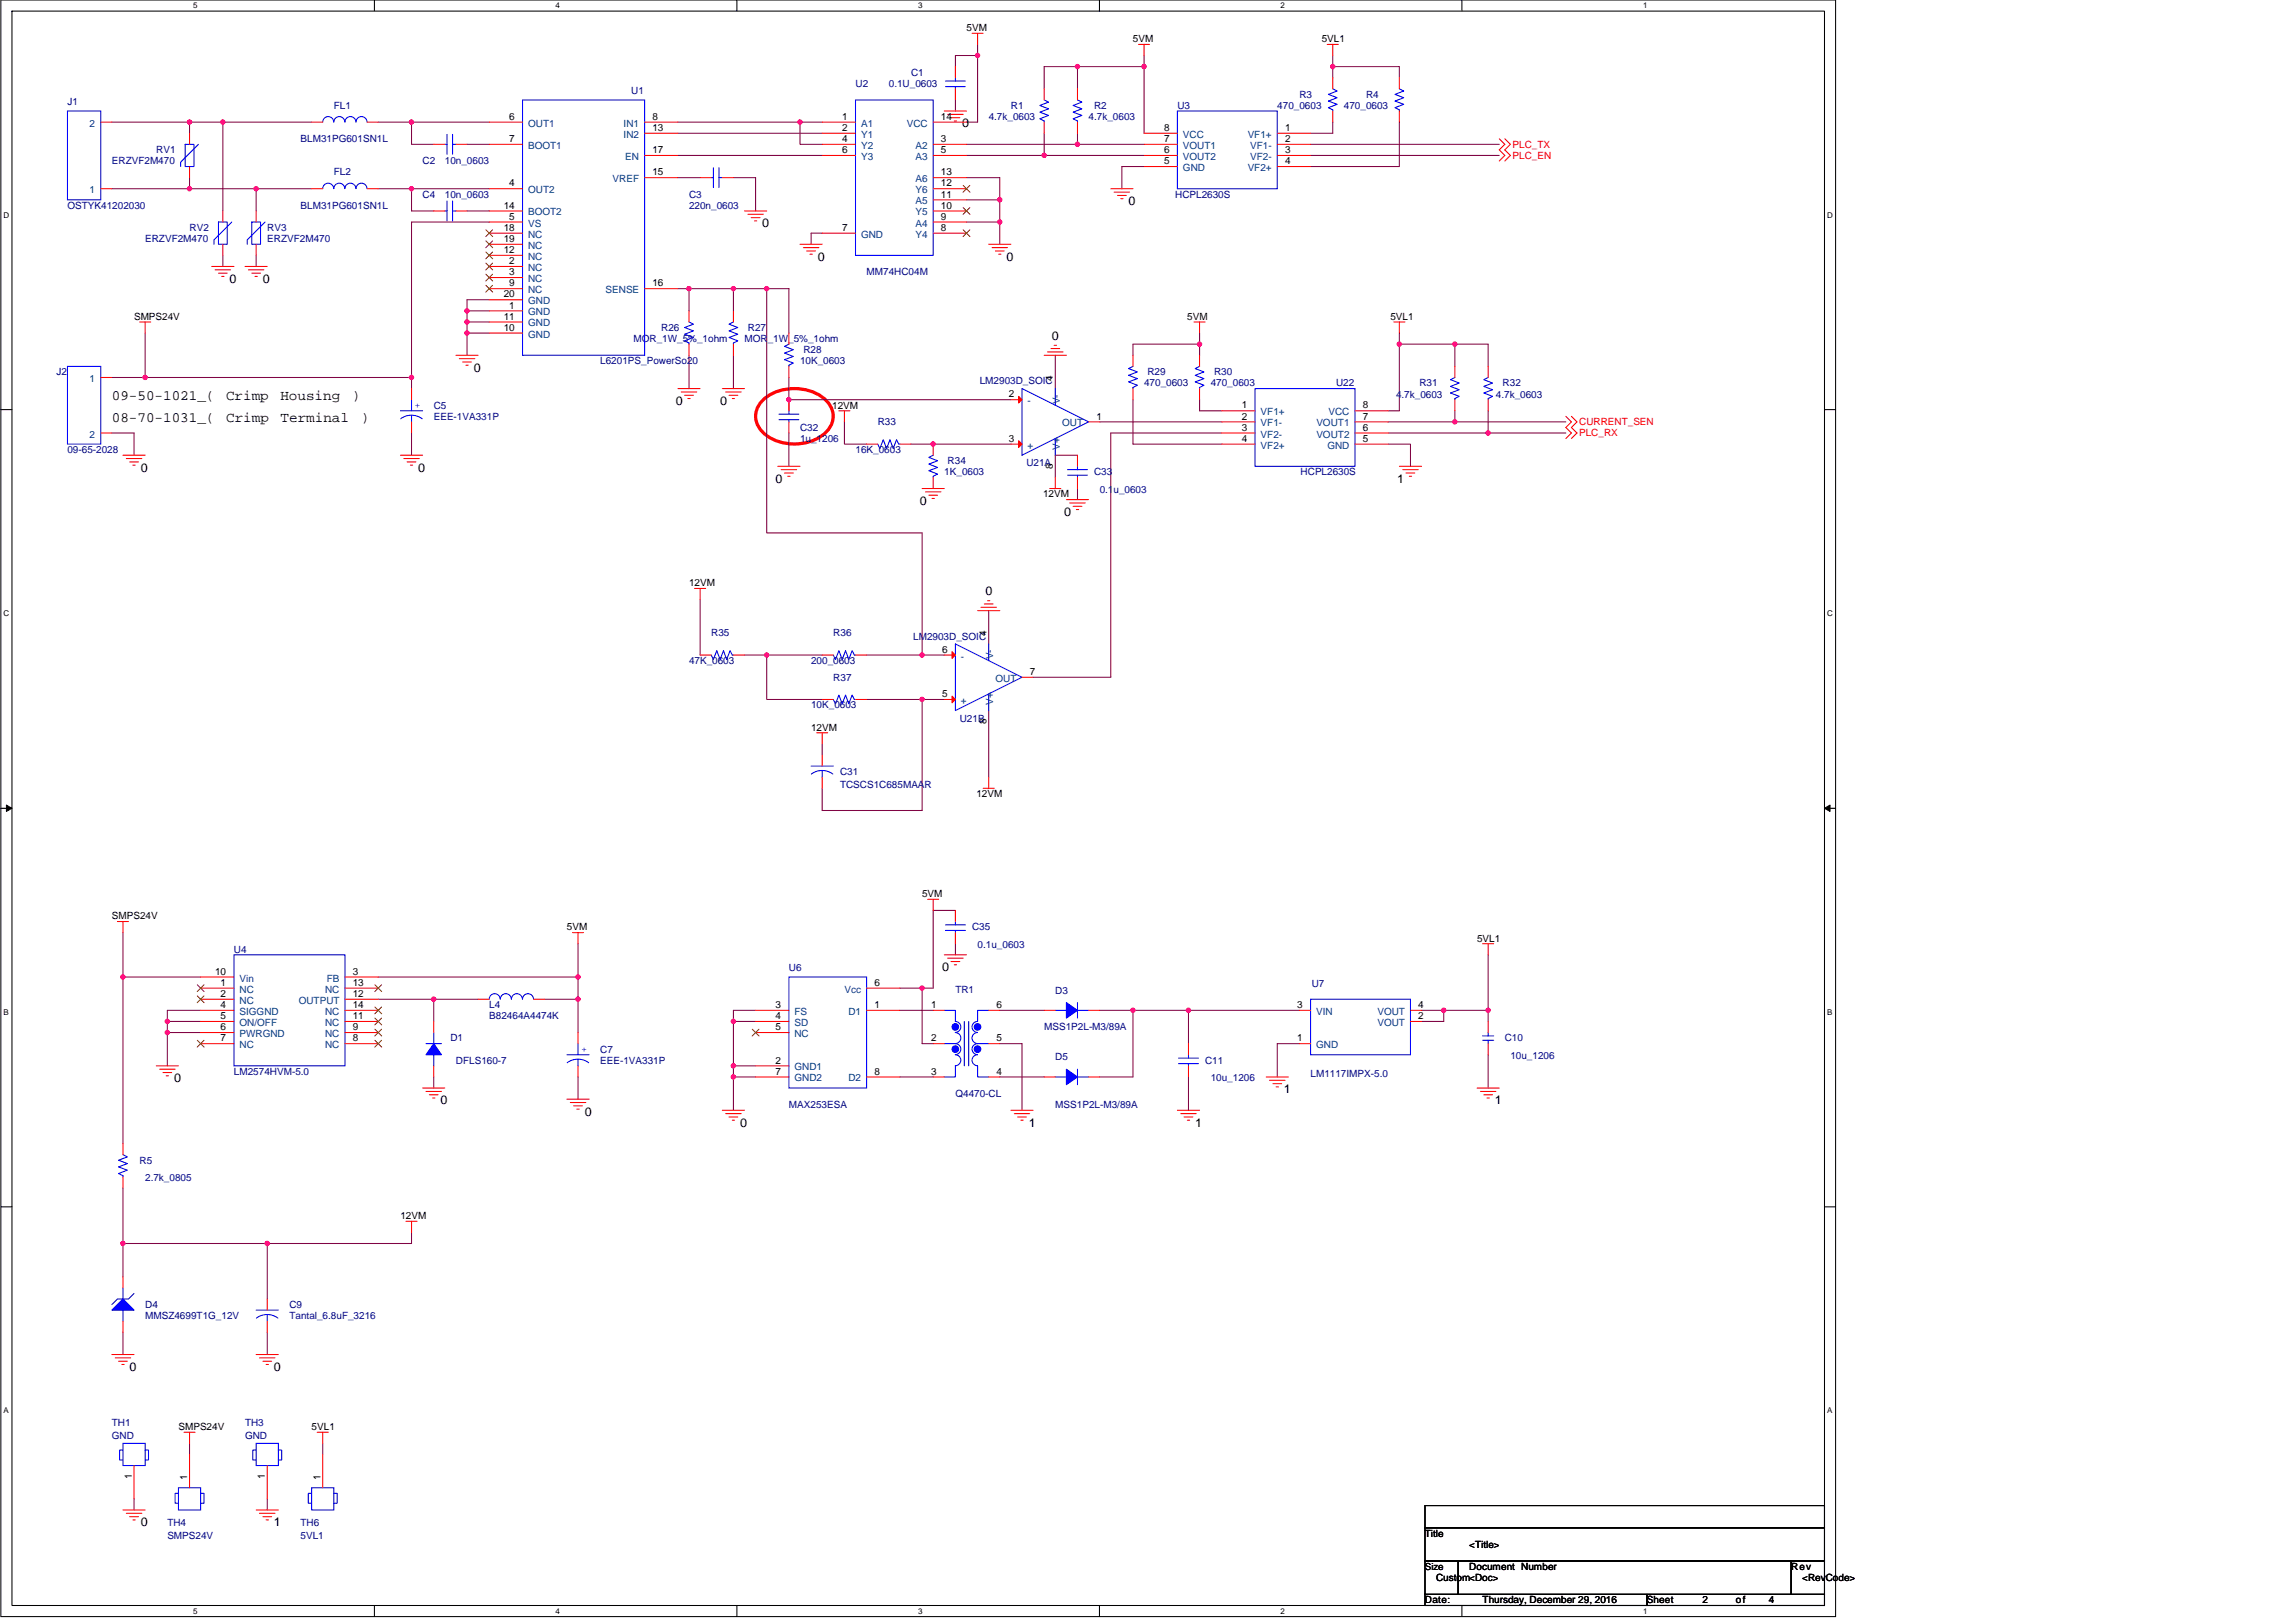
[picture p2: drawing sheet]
<svg xmlns="http://www.w3.org/2000/svg" width="420mm" height="297mm" viewBox="0 0 420 297" stroke-linecap="round" stroke-linejoin="round" font-family="sans-serif">
<defs><g id="words">
<g font-size="2.6">
<text x="20.5" y="73.2">09-50-1021_(</text>
<text x="20.5" y="77.3">08-70-1031_(</text>
<text x="41.4" y="73.2">Crimp</text>
<text x="41.4" y="77.3">Crimp</text>
<text x="51.3" y="73.2">Housing</text>
<text x="51.4" y="77.3">Terminal</text>
<text x="64.4" y="73.2">)</text>
<text x="66" y="77.3">)</text>
</g>
<g font-size="2.2">
<text x="176.1" y="23.3">0</text>
<text x="139.6" y="41.6">0</text>
<text x="206.6" y="37.5">0</text>
<text x="149.7" y="47.7">0</text>
<text x="184.3" y="47.7">0</text>
<text x="42" y="51.8">0</text>
<text x="48.1" y="51.8">0</text>
<text x="192.6" y="62.1">0</text>
<text x="86.7" y="68">0</text>
<text x="123.7" y="74.1">0</text>
<text x="131.8" y="74.1">0</text>
<text x="25.8" y="86.3">0</text>
<text x="76.6" y="86.3">0</text>
<text x="142" y="88.3">0</text>
<text x="255.8" y="88.3">1</text>
<text x="168.4" y="92.4">0</text>
<text x="194.8" y="94.4">0</text>
<text x="180.4" y="108.9">0</text>
<text x="172.5" y="177.8">0</text>
<text x="31.9" y="198.1">0</text>
<text x="80.6" y="202.1">0</text>
<text x="235.1" y="200.1">1</text>
<text x="273.7" y="202.1">1</text>
<text x="107" y="204.2">0</text>
<text x="135.5" y="206.2">0</text>
<text x="188.3" y="206.2">1</text>
<text x="218.8" y="206.2">1</text>
<text x="23.7" y="250.9">0</text>
<text x="50.2" y="250.9">0</text>
<text x="25.8" y="279.4">0</text>
<text x="50.2" y="279.4">1</text>
</g>
<g font-size="1.8">
<text x="176.9" y="5.7">5VM</text>
<text x="207.4" y="7.7">5VM</text>
<text x="242" y="7.7">5VL1</text>
<text x="93.2" y="21.9">6</text>
<text x="119.4" y="21.9">8</text>
<text x="119.4" y="24">13</text>
<text x="154.2" y="21.9">1</text>
<text x="154.2" y="24">2</text>
<text x="172.3" y="21.9">14</text>
<text x="213.1" y="24">8</text>
<text x="235.3" y="24">1</text>
<text x="93.2" y="26">7</text>
<text x="119.4" y="28">17</text>
<text x="154.2" y="26">4</text>
<text x="154.2" y="28">6</text>
<text x="172.3" y="26">3</text>
<text x="172.3" y="28">5</text>
<text x="213.1" y="28">6</text>
<text x="213.1" y="26">7</text>
<text x="235.3" y="26">2</text>
<text x="235.3" y="28">3</text>
<text x="93.2" y="34.1">4</text>
<text x="119.4" y="32.1">15</text>
<text x="172.3" y="32.1">13</text>
<text x="172.3" y="34.1">12</text>
<text x="213.1" y="30.1">5</text>
<text x="235.3" y="30.1">4</text>
<text x="92.2" y="38.2">14</text>
<text x="93.2" y="40.2">5</text>
<text x="172.3" y="40.2">9</text>
<text x="172.3" y="36.2">11</text>
<text x="172.3" y="38.2">10</text>
<text x="92.2" y="46.3">12</text>
<text x="92.2" y="42.2">18</text>
<text x="92.2" y="44.3">19</text>
<text x="154.2" y="42.2">7</text>
<text x="172.3" y="42.2">8</text>
<text x="93.2" y="48.3">2</text>
<text x="93.2" y="50.4">3</text>
<text x="93.2" y="52.4">9</text>
<text x="119.4" y="52.4">16</text>
<text x="24.5" y="58.5">SMPS24V</text>
<text x="92.2" y="58.5">11</text>
<text x="92.2" y="54.4">20</text>
<text x="93.2" y="56.5">1</text>
<text x="217.4" y="58.5">5VM</text>
<text x="254.6" y="58.5">5VL1</text>
<text x="92.2" y="60.5">10</text>
<text x="192.8" y="69.7" transform="rotate(-90 192.8 69.7)">4</text>
<text x="152.3" y="74.8">12VM</text>
<text x="184.7" y="72.7">2</text>
<text x="200.7" y="76.8">1</text>
<text x="227.3" y="74.8">1</text>
<text x="227.3" y="76.8">2</text>
<text x="249.5" y="76.8">7</text>
<text x="249.5" y="74.8">8</text>
<text x="184.7" y="80.9">3</text>
<text x="227.3" y="78.8">3</text>
<text x="227.3" y="80.9">4</text>
<text x="249.5" y="78.8">6</text>
<text x="249.5" y="80.9">5</text>
<text x="192.8" y="85.7" transform="rotate(-90 192.8 85.7)">8</text>
<text x="191" y="91">12VM</text>
<text x="126.1" y="107.3">12VM</text>
<text x="172.5" y="119.5">6</text>
<text x="180.6" y="116.4" transform="rotate(-90 180.6 116.4)">4</text>
<text x="188.5" y="123.5">7</text>
<text x="172.5" y="127.6">5</text>
<text x="148.5" y="133.7">12VM</text>
<text x="180.6" y="132.5" transform="rotate(-90 180.6 132.5)">8</text>
<text x="178.8" y="145.9">12VM</text>
<text x="168.8" y="164.2">5VM</text>
<text x="20.5" y="168.3">SMPS24V</text>
<text x="103.8" y="170.3">5VM</text>
<text x="270.4" y="172.3">5VL1</text>
<text x="39.4" y="178.4">10</text>
<text x="64.6" y="178.4">3</text>
<text x="40.4" y="180.4">1</text>
<text x="40.4" y="182.5">2</text>
<text x="40.4" y="184.5">4</text>
<text x="64.6" y="180.4">13</text>
<text x="64.6" y="184.5">14</text>
<text x="64.6" y="182.5">12</text>
<text x="142" y="184.5">3</text>
<text x="160.1" y="180.4">6</text>
<text x="160.1" y="184.5">1</text>
<text x="170.4" y="184.5">1</text>
<text x="182.4" y="184.5">6</text>
<text x="237.5" y="184.5">3</text>
<text x="259.6" y="184.5">4</text>
<text x="40.4" y="186.5">5</text>
<text x="40.4" y="188.6">6</text>
<text x="40.4" y="190.6">7</text>
<text x="64.6" y="190.6">8</text>
<text x="64.6" y="188.6">9</text>
<text x="64.6" y="186.5">11</text>
<text x="142" y="186.5">4</text>
<text x="142" y="188.6">5</text>
<text x="170.4" y="190.6">2</text>
<text x="182.4" y="190.6">5</text>
<text x="237.5" y="190.6">1</text>
<text x="259.6" y="186.5">2</text>
<text x="142" y="194.6">2</text>
<text x="142" y="196.7">7</text>
<text x="160.1" y="196.7">8</text>
<text x="170.4" y="196.7">3</text>
<text x="182.4" y="196.7">4</text>
<text x="73.3" y="223.1">12VM</text>
<text x="32.7" y="261.7">SMPS24V</text>
<text x="57.1" y="261.7">5VL1</text>
<text x="24.1" y="270.7" transform="rotate(-90 24.1 270.7)">1</text>
<text x="34.3" y="270.9" transform="rotate(-90 34.3 270.9)">1</text>
<text x="48.5" y="270.7" transform="rotate(-90 48.5 270.7)">1</text>
<text x="58.7" y="270.9" transform="rotate(-90 58.7 270.9)">1</text>
<text x="260.9" y="281.2">Title</text>
<text x="260.9" y="287.3">Size</text>
<text x="269" y="287.3">Document Number</text>
<text x="269" y="283.3">&lt;Title&gt;</text>
<text x="327.9" y="287.3">Rev</text>
<text x="260.9" y="293.4">Date:</text>
<text x="262.9" y="289.4">Custom&lt;Doc&gt;</text>
<text x="271.4" y="293.4">Thursday, December 29, 2016</text>
<text x="301.5" y="293.4">Sheet</text>
<text x="311.7" y="293.4">2</text>
<text x="317.8" y="293.4">of</text>
<text x="323.9" y="293.4">4</text>
<text x="330" y="289.4">&lt;RevCode&gt;</text>
</g>
<g font-size="1.8" fill="#000080">
<text x="115.6" y="17.3">U1</text>
<text x="156.6" y="15.9">U2</text>
<text x="162.7" y="15.9">0.1U_0603</text>
<text x="166.8" y="13.8">C1</text>
<text x="237.9" y="17.9">R3</text>
<text x="250.1" y="17.9">R4</text>
<text x="12.4" y="19.3">J1</text>
<text x="61.1" y="19.9">FL1</text>
<text x="181" y="21.9">4.7k_0603</text>
<text x="185.1" y="19.9">R1</text>
<text x="199.3" y="21.9">4.7k_0603</text>
<text x="200.3" y="19.9">R2</text>
<text x="215.5" y="19.9">U3</text>
<text x="233.8" y="19.9">470_0603</text>
<text x="246" y="19.9">470_0603</text>
<text x="28.6" y="28">RV1</text>
<text x="55" y="26">BLM31PG601SN1L</text>
<text x="20.5" y="30.1">ERZVF2M470</text>
<text x="61.1" y="32.1">FL2</text>
<text x="77.4" y="30.1">C2</text>
<text x="81.4" y="30.1">10n_0603</text>
<text x="12.4" y="38.2">OSTYK41202030</text>
<text x="55" y="38.2">BLM31PG601SN1L</text>
<text x="77.4" y="36.2">C4</text>
<text x="81.4" y="36.2">10n_0603</text>
<text x="126.1" y="36.2">C3</text>
<text x="126.1" y="38.2">220n_0603</text>
<text x="215.1" y="36.2">HCPL2630S</text>
<text x="26.6" y="44.3">ERZVF2M470</text>
<text x="34.7" y="42.3">RV2</text>
<text x="48.9" y="42.3">RV3</text>
<text x="48.9" y="44.3">ERZVF2M470</text>
<text x="158.7" y="50.4">MM74HC04M</text>
<text x="116" y="62.6">MOR_1W_5%_1ohm</text>
<text x="121.1" y="60.6">R26</text>
<text x="136.3" y="62.6">MOR_1W_5%_1ohm</text>
<text x="136.9" y="60.6">R27</text>
<text x="147.1" y="64.6">R28</text>
<text x="10.3" y="68.7">J2</text>
<text x="109.9" y="66.7">L6201PS_PowerSo20</text>
<text x="146.5" y="66.7">10K_0603</text>
<text x="179.4" y="70.3">LM2903D_SOIC</text>
<text x="209.5" y="70.7">470_0603</text>
<text x="210.1" y="68.7">R29</text>
<text x="221.6" y="70.7">470_0603</text>
<text x="222.3" y="68.7">R30</text>
<text x="244.6" y="70.7">U22</text>
<text x="259.9" y="70.7">R31</text>
<text x="275.1" y="70.7">R32</text>
<text x="79.4" y="74.8">C5</text>
<text x="79.4" y="76.8">EEE-1VA331P</text>
<text x="160.7" y="77.8">R33</text>
<text x="255.6" y="72.7">4.7k_0603</text>
<text x="273.9" y="72.7">4.7k_0603</text>
<text x="12.4" y="82.9">09-65-2028</text>
<text x="146.5" y="78.8">C32</text>
<text x="146.5" y="80.9">1u_1206</text>
<text x="156.6" y="82.9">16K_0603</text>
<text x="172.9" y="87">1K_0603</text>
<text x="173.5" y="84.9">R34</text>
<text x="187.9" y="85.3">U21A</text>
<text x="200.3" y="87">C33</text>
<text x="238.1" y="87">HCPL2630S</text>
<text x="201.3" y="90.2">0.1u_0603</text>
<text x="130.2" y="116.4">R35</text>
<text x="152.6" y="116.4">R36</text>
<text x="167.2" y="117.1">LM2903D_SOIC</text>
<text x="126.1" y="121.5">47K_0603</text>
<text x="148.5" y="121.5">200_0603</text>
<text x="152.6" y="124.6">R37</text>
<text x="148.5" y="129.6">10K_0603</text>
<text x="175.7" y="132.1">U21B</text>
<text x="153.8" y="141.8">C31</text>
<text x="153.8" y="144.3">TCSCS1C685MAAR</text>
<text x="178" y="170.3">C35</text>
<text x="179" y="173.5">0.1u_0603</text>
<text x="42.8" y="174.3">U4</text>
<text x="144.4" y="177.8">U6</text>
<text x="89.6" y="184.5">L4</text>
<text x="174.9" y="181.7">TR1</text>
<text x="193.2" y="181.9">D3</text>
<text x="240.1" y="180.7">U7</text>
<text x="82.5" y="190.6">D1</text>
<text x="89.6" y="186.5">B82464A4474K</text>
<text x="191.2" y="188.6">MSS1P2L-M3/89A</text>
<text x="275.5" y="190.6">C10</text>
<text x="42.8" y="196.7">LM2574HVM-5.0</text>
<text x="83.5" y="194.7">DFLS160-7</text>
<text x="109.9" y="192.6">C7</text>
<text x="109.9" y="194.7">EEE-1VA331P</text>
<text x="193.2" y="194.1">D5</text>
<text x="220.6" y="194.7">C11</text>
<text x="221.6" y="197.9">10u_1206</text>
<text x="239.9" y="197.1">LM1117IMPX-5.0</text>
<text x="276.5" y="193.9">10u_1206</text>
<text x="144.4" y="202.8">MAX253ESA</text>
<text x="174.9" y="200.8">Q4470-CL</text>
<text x="193.2" y="202.8">MSS1P2L-M3/89A</text>
<text x="25.6" y="213">R5</text>
<text x="26.6" y="216.2">2.7k_0805</text>
<text x="26.6" y="239.4">D4</text>
<text x="53" y="239.4">C9</text>
<text x="26.6" y="241.4">MMSZ4699T1G_12V</text>
<text x="53" y="241.4">Tantal_6.8uF_3216</text>
<text x="20.5" y="260.9">TH1</text>
<text x="20.5" y="263.4">GND</text>
<text x="44.9" y="260.9">TH3</text>
<text x="44.9" y="263.4">GND</text>
<text x="30.6" y="279.2">TH4</text>
<text x="30.6" y="281.6">SMPS24V</text>
<text x="55" y="279.2">TH6</text>
<text x="55" y="281.6">5VL1</text>
</g>
<g font-size="1.8" fill="#004080">
<text x="16.4" y="23.2">2</text>
<text x="96.7" y="23.2">OUT1</text>
<text x="114.2" y="23.2">IN1</text>
<text x="157.6" y="23.2">A1</text>
<text x="166" y="23.2">VCC</text>
<text x="96.7" y="27.2">BOOT1</text>
<text x="114.2" y="25.2">IN2</text>
<text x="114.5" y="29.3">EN</text>
<text x="157.6" y="25.2">Y1</text>
<text x="157.6" y="27.2">Y2</text>
<text x="157.6" y="29.3">Y3</text>
<text x="167.6" y="27.2">A2</text>
<text x="167.6" y="29.3">A3</text>
<text x="216.6" y="29.3">VOUT2</text>
<text x="216.6" y="27.2">VOUT1</text>
<text x="216.6" y="25.2">VCC</text>
<text x="228.4" y="25.2">VF1+</text>
<text x="228.9" y="27.2">VF1-</text>
<text x="228.9" y="29.3">VF2-</text>
<text x="16.4" y="35.4">1</text>
<text x="96.7" y="35.4">OUT2</text>
<text x="112.2" y="33.3">VREF</text>
<text x="167.6" y="33.3">A6</text>
<text x="167.6" y="35.4">Y6</text>
<text x="216.6" y="31.3">GND</text>
<text x="228.4" y="31.3">VF2+</text>
<text x="96.7" y="41.5">VS</text>
<text x="96.7" y="39.4">BOOT2</text>
<text x="167.6" y="41.5">A4</text>
<text x="167.6" y="37.4">A5</text>
<text x="167.6" y="39.4">Y5</text>
<text x="96.7" y="47.6">NC</text>
<text x="96.7" y="43.5">NC</text>
<text x="96.7" y="45.5">NC</text>
<text x="157.6" y="43.5">GND</text>
<text x="167.6" y="43.5">Y4</text>
<text x="96.7" y="49.6">NC</text>
<text x="96.7" y="51.6">NC</text>
<text x="96.7" y="53.7">NC</text>
<text x="110.9" y="53.7">SENSE</text>
<text x="96.7" y="57.7">GND</text>
<text x="96.7" y="59.8">GND</text>
<text x="96.7" y="55.7">GND</text>
<text x="96.7" y="61.8">GND</text>
<text x="16.4" y="69.9">1</text>
<text x="188.1" y="74">-</text>
<text x="194" y="74" transform="rotate(-90 194 74)">V-</text>
<text x="230.8" y="76">VF1+</text>
<text x="243.2" y="76">VCC</text>
<text x="16.4" y="80.1">2</text>
<text x="188.1" y="82.1">+</text>
<text x="194" y="82.3" transform="rotate(-90 194 82.3)">V+</text>
<text x="194.4" y="78">OUT</text>
<text x="230.8" y="78">VF1-</text>
<text x="230.8" y="80.1">VF2-</text>
<text x="230.8" y="82.1">VF2+</text>
<text x="241" y="80.1">VOUT2</text>
<text x="241" y="78">VOUT1</text>
<text x="243" y="82.1">GND</text>
<text x="175.9" y="120.7">-</text>
<text x="181.9" y="120.7" transform="rotate(-90 181.9 120.7)">V-</text>
<text x="182.3" y="124.8">OUT</text>
<text x="175.9" y="128.8">+</text>
<text x="181.9" y="129" transform="rotate(-90 181.9 129)">V+</text>
<text x="43.8" y="179.6">Vin</text>
<text x="59.8" y="179.6">FB</text>
<text x="43.8" y="181.7">NC</text>
<text x="43.8" y="183.7">NC</text>
<text x="43.8" y="185.7">SIGGND</text>
<text x="54.7" y="183.7">OUTPUT</text>
<text x="59.5" y="181.7">NC</text>
<text x="59.5" y="185.7">NC</text>
<text x="145.4" y="185.7">FS</text>
<text x="154.6" y="181.7">Vcc</text>
<text x="155.3" y="185.7">D1</text>
<text x="240.9" y="185.7">VIN</text>
<text x="252.2" y="185.7">VOUT</text>
<text x="43.8" y="187.8">ON/OFF</text>
<text x="43.8" y="189.8">PWRGND</text>
<text x="43.8" y="191.8">NC</text>
<text x="59.5" y="191.8">NC</text>
<text x="59.5" y="189.8">NC</text>
<text x="59.5" y="187.8">NC</text>
<text x="145.4" y="187.8">SD</text>
<text x="145.4" y="189.8">NC</text>
<text x="240.9" y="191.8">GND</text>
<text x="252.2" y="187.8">VOUT</text>
<text x="145.4" y="195.9">GND1</text>
<text x="145.4" y="197.9">GND2</text>
<text x="155.3" y="197.9">D2</text>
</g>
<g font-size="1.8" fill="#f00">
<text x="276.9" y="29.1">PLC_EN</text>
<text x="276.9" y="27">PLC_TX</text>
<text x="289.1" y="77.8">CURRENT_SEN</text>
<text x="289.1" y="79.9">PLC_RX</text>
</g>
<g font-size="1.7" fill="#00f">
<text x="76" y="74.7">+</text>
<text x="106.4" y="192.6">+</text>
</g>
<g font-size="1.5">
<text x="35.4" y="1.5">5</text>
<text x="101.7" y="1.5">4</text>
<text x="168.1" y="1.5">3</text>
<text x="234.5" y="1.5">2</text>
<text x="300.8" y="1.5">1</text>
<text x=".7" y="39.8">D</text>
<text x="334.5" y="39.8">D</text>
<text x=".7" y="112.8">C</text>
<text x="334.5" y="112.8">C</text>
<text x=".7" y="185.7">B</text>
<text x="334.5" y="185.7">B</text>
<text x=".7" y="258.7">A</text>
<text x="334.5" y="258.7">A</text>
<text x="35.4" y="295.4">5</text>
<text x="101.7" y="295.4">4</text>
<text x="168.1" y="295.4">3</text>
<text x="234.5" y="295.4">2</text>
<text x="300.8" y="295.4">1</text>
</g>
</g></defs>
<path d="M.2 0h335.9v295.9h-335.9zM2.2 2h331.8v291.8h-331.8z" fill="none" stroke="#000" stroke-width=".19"/>
<g fill="#fff">
<path d="M35.4 .2h.8v1.6h-.8z"/>
<path d="M35.4 294h.8v1.7h-.8z"/>
</g>
<path d="M68.5 0v2M68.5 293.8v2.1" fill="none" stroke="#000" stroke-width=".19"/>
<g fill="#fff">
<path d="M101.7 .2h.8v1.6h-.8z"/>
<path d="M101.7 294h.8v1.7h-.8z"/>
</g>
<path d="M134.9 0v2M134.9 293.8v2.1" fill="none" stroke="#000" stroke-width=".19"/>
<g fill="#fff">
<path d="M168.1 .2h.8v1.6h-.8z"/>
<path d="M168.1 294h.8v1.7h-.8z"/>
</g>
<path d="M201.3 0v2M201.3 293.8v2.1" fill="none" stroke="#000" stroke-width=".19"/>
<g fill="#fff">
<path d="M234.5 .2h.8v1.6h-.8z"/>
<path d="M234.5 294h.8v1.7h-.8z"/>
</g>
<path d="M267.6 0v2M267.6 293.8v2.1" fill="none" stroke="#000" stroke-width=".19"/>
<g fill="#fff">
<path d="M300.8 .2h.8v1.6h-.8z"/>
<path d="M300.8 294h.8v1.7h-.8z"/>
<path d="M.7 38.5h1v1.6h-1z"/>
<path d="M334.5 38.5h1.1v1.6h-1.1z"/>
<path d="M.7 111.4h1v1.7h-1z"/>
<path d="M334.5 111.4h1.1v1.7h-1.1z"/>
</g>
<path d="M.2 75h2M334 75h2.1" fill="none" stroke="#000" stroke-width=".19"/>
<g fill="#fff">
<path d="M.7 184.4h.9v1.6h-.9z"/>
<path d="M334.5 184.4h1v1.6h-1z"/>
</g>
<path d="M.2 147.9h2M334 147.9h2.1" fill="none" stroke="#000" stroke-width=".19"/>
<path d="M1.2 147.3l1 .6-1 .6zM334 147.9l1-.6v1.2z" fill="#000" stroke="#000" stroke-width=".18"/>
<g fill="#fff">
<path d="M.6 257.3h1v1.7h-1z"/>
<path d="M334.5 257.3h1v1.7h-1z"/>
</g>
<path d="M.2 220.9h2M334 220.9h2.1M260.9 275.5h73.1v4.1h-73.1zM260.9 279.6h73.1v6.1h-73.1zM260.9 285.7h6.1v6.1h-6.1zM260.9 291.8h40.6v2h-40.6zM267 285.7h60.9v6.1h-60.9zM301.5 291.8h32.5v2h-32.5zM327.9 285.7h6.1v6.1h-6.1z" fill="none" stroke="#000" stroke-width=".19"/>
<path d="M139.7 73.2a9 9 0 0 1 11.5 0 4 4 0 0 1-.8 6.6 9 9 0 0 1-10.7-.6 4 4 0 0 1 0-6z" fill="none" stroke="#f00" stroke-width=".59"/>
<g fill="none" stroke="#800040" stroke-width=".19">
<path d="M174.9 18.3v2M179 8.1v2.1M179 10.2h-4.1v2M179 10.2v12.2h-2.1M197.3 12.2v4.1M197.3 12.2h12.2M197.3 12.2h-6.1v4.1M209.5 10.2v2M209.5 12.2v12.2M244 12.2h12.2v2M244 10.2v2M244 12.2v2"/>
<path d="M20.5 22.4h14.2M20.5 34.5h14.2M34.7 22.4v2M34.7 32.5v2M34.7 22.4h6.1M34.7 34.5h12.2M40.8 22.4h16.3M40.8 22.4v16.2M46.9 34.5v4.1M46.9 34.5h10.2M69.2 22.4h6.1M69.2 34.5h6.1"/>
<path d="M75.3 22.4v4h4.1M75.3 22.4h14.3M75.3 34.5v4.1h4.1M75.3 34.5h14.3M85.5 26.4h4.1M85.5 38.6h4.1M124.1 24.4h26.4M124.1 28.4h26.4M124.1 32.5h4.1M124.1 22.4h22.4M134.3 32.5h4v6.1M146.5 22.4v4h4"/>
<path d="M146.5 22.4h4M176.9 28.4h14.3M176.9 26.4h20.4M176.9 32.5h6.1v4.1M176.9 36.6h6.1M183 36.6v4M191.2 24.4v4h18.3M197.3 24.4v2h12.2M209.5 30.5h-4.1v4M239.9 28.4h34.6M239.9 26.4h34.6M244 22.4v2h-4.1"/>
<path d="M256.2 22.4v8.1h-16.3M40.8 46.7v2.1M46.9 46.7v2.1M85.5 56.9v2M85.5 56.9h4.1M85.5 58.9v2.1M85.5 58.9h4.1M89.6 40.6h-14.3v28.5M89.6 54.9h-4.1v2M124.1 52.8h2M126.1 52.8v4.1M126.1 52.8h8.2"/>
<path d="M140.4 52.8v44.7h28.4v22.4M140.4 52.8h4v8.2M140.4 52.8h-6.1v4.1M150.5 42.7h-2v2M176.9 40.6h6.1M183 40.6v4.1M20.5 69.1h6.1M20.5 79.2h4v4.1M26.6 61v8.1h48.7M75.3 69.1v2M75.3 79.2v4.1M85.5 61h4.1"/>
<path d="M85.5 61v4M126.1 65v6.1M134.3 65v6.1M144.4 79.2v6.1M144.4 69.1v6.1M144.4 73.2h40.7M154.6 77.2v4.1h4.1M193.2 65v6.1M201.3 77.2h22.4M207.4 73.2v8.1h16.3M219.6 61v2M219.6 73.2v2h4.1"/>
<path d="M219.6 63h-12.2v2M219.6 63v2M223.7 79.2h-20.3v44.8h-14.3M254.2 77.2h12.2M254.2 79.2h18.2M256.2 61v2M256.2 63h10.2M256.2 63v12.2h-2M266.4 75.2v2h20.3M266.4 63v4.1M266.4 63h6v4.1M272.4 79.2h14.3"/>
<path d="M272.4 75.2v4M166.8 81.3h18.3M197.3 83.3h-4.1v4.1M197.3 89.4v2M254.2 81.3h4v4M128.2 109.7v10.2M136.3 119.9h4.1v8.1h10.1M140.4 119.9h10.1M158.7 119.9h10.1M168.8 119.9h4.1M181 111.8v6.1M150.5 136.1v2.1"/>
<path d="M158.7 128h10.1M168.8 128h4.1M168.8 128v20.3h-18.3v-4M181 130v12.2M22.5 178.8v30.5M22.5 178.8h14.2M22.5 170.7v8.1M69.2 178.8h36.6M105.8 178.8v4.1M105.8 172.7v6.1M174.9 166.6h-4.1v14.2h-2M174.9 172.7v2.1"/>
<path d="M272.4 174.8v10.1M30.6 186.9v2.1M30.6 186.9h6.1M30.6 189h6.1M30.6 189v6.1M36.7 184.9h-6.1v2M69.2 182.9h10.2v4M79.4 197.1v2M79.4 182.9h8.1M99.7 182.9h6.1M105.8 197.1v4.1M105.8 182.9v6.1"/>
<path d="M134.3 197.1v6.1M134.3 186.9v8.2M134.3 195.1v2M134.3 186.9h4M134.3 195.1h4M134.3 197.1h4M138.3 184.9h-4v2M164.8 184.9h6M164.8 180.8h4v10.2h2M164.8 197.1h6M183 184.9h8.2M183 197.1h8.2"/>
<path d="M183 191h4.1v12.2M201.3 184.9h6.1M207.4 184.9v12.2h-6.1M207.4 184.9h10.2M217.6 184.9v6.1M217.6 197.1v6.1M217.6 184.9h20.3M237.9 191h-4.1v6.1M260.3 184.9h4M264.3 184.9v2h-4M264.3 184.9h8.1M272.4 184.9v2"/>
<path d="M272.4 193v6.1M22.5 217.4v10.2M22.5 227.6v6.1M22.5 227.6h26.4M48.9 227.6v10.1M75.3 225.6v2h-26.4M22.5 243.8v4.1M48.9 243.8v4.1M24.5 274.3v2.1M34.7 264.2v2M48.9 274.3v2.1M59.1 264.2v2"/>
</g>
<g fill="#f0f" stroke="#f0f" stroke-width=".19">
<circle cx="34.7" cy="22.3" r=".39"/>
<circle cx="34.7" cy="34.5" r=".39"/>
<circle cx="46.9" cy="34.5" r=".39"/>
<circle cx="40.8" cy="22.3" r=".39"/>
<circle cx="75.3" cy="22.3" r=".39"/>
<circle cx="75.3" cy="34.5" r=".39"/>
<circle cx="191.2" cy="28.4" r=".39"/>
<circle cx="146.5" cy="22.3" r=".39"/>
<circle cx="79.4" cy="182.9" r=".39"/>
<circle cx="197.3" cy="26.4" r=".39"/>
<circle cx="244" cy="12.2" r=".39"/>
<circle cx="272.4" cy="184.9" r=".39"/>
<circle cx="207.4" cy="184.9" r=".39"/>
<circle cx="134.3" cy="195.1" r=".39"/>
<circle cx="30.6" cy="186.9" r=".39"/>
<circle cx="217.6" cy="184.9" r=".39"/>
<circle cx="197.3" cy="12.2" r=".39"/>
<circle cx="264.3" cy="184.9" r=".39"/>
<circle cx="26.6" cy="69.1" r=".39"/>
<circle cx="75.3" cy="69.1" r=".39"/>
<circle cx="22.5" cy="178.8" r=".39"/>
<circle cx="179" cy="10.1" r=".39"/>
<circle cx="48.9" cy="227.6" r=".39"/>
<circle cx="22.5" cy="227.6" r=".39"/>
<circle cx="85.5" cy="56.9" r=".39"/>
<circle cx="85.5" cy="60.9" r=".39"/>
<circle cx="134.3" cy="197.1" r=".39"/>
<circle cx="209.4" cy="12.2" r=".39"/>
<circle cx="105.8" cy="178.8" r=".39"/>
<circle cx="105.8" cy="182.9" r=".39"/>
<circle cx="134.3" cy="186.9" r=".39"/>
<circle cx="85.5" cy="58.9" r=".39"/>
<circle cx="30.6" cy="189" r=".39"/>
<circle cx="183" cy="36.6" r=".39"/>
<circle cx="183" cy="40.6" r=".39"/>
<circle cx="266.3" cy="77.2" r=".39"/>
<circle cx="272.4" cy="79.2" r=".39"/>
<circle cx="266.3" cy="63" r=".39"/>
<circle cx="256.2" cy="63" r=".39"/>
<circle cx="219.6" cy="63" r=".39"/>
<circle cx="170.8" cy="81.3" r=".39"/>
<circle cx="168.8" cy="128" r=".39"/>
<circle cx="140.4" cy="119.9" r=".39"/>
<circle cx="144.4" cy="73.1" r=".39"/>
<circle cx="168.8" cy="119.9" r=".39"/>
<circle cx="140.4" cy="52.8" r=".39"/>
<circle cx="134.3" cy="52.8" r=".39"/>
<circle cx="126.1" cy="52.8" r=".39"/>
<circle cx="168.8" cy="180.8" r=".39"/>
</g>
<g fill="none" stroke="#f00" stroke-width=".19">
<path d="M174.9 16.3v2M174.9 12.2v2M178 6.1h2M179 6.1v2M191.2 16.3v2M197.3 16.3v2M208.4 8.1h2.1M209.5 8.1v2.1M243 8.1h2M244 8.1v2.1M244 14.2v2.1M256.2 14.2v2.1"/>
<path d="M18.4 34.5h2.1M18.4 22.4h2.1M34.7 24.4v2M34.7 30.5v2M40.8 38.6v2M46.9 38.6v2M57.1 22.4h2M57.1 34.5h2M67.2 22.4h2M67.2 34.5h2M79.4 38.6h2M79.4 26.4h2"/>
<path d="M83.5 38.6h2M83.5 26.4h2M89.6 34.5h6.1M89.6 22.4h6.1M89.6 26.4h6.1M89.6 38.6h6.1M118 22.4h6.1M118 24.4h6.1M118 32.5h6.1M118 28.4h6.1M128.2 32.5h2M132.2 32.5h2.1"/>
<path d="M136.3 38.6h4.1M136.9 39.2h2.9M137.5 39.8h1.6M150.5 22.4h6.1M150.5 24.4h6.1M150.5 26.4h6.1M150.5 28.4h6.1M170.8 26.4h6.1M170.8 28.4h6.1M170.8 38.6h6.1M170.8 36.6h6.1M170.8 34.5h6.1"/>
<path d="M170.8 32.5h6.1M170.8 22.4h6.1M172.9 20.3h4M173.5 20.9h2.8M174.1 21.5h1.6M174.7 22.1h.4M191.2 22.4v2M197.3 22.4v2M203.4 34.5h4M204 35.2h2.8M204.6 35.8h1.6M205.2 36.4h.4"/>
<path d="M209.5 30.5h6.1M209.5 28.4h6.1M209.5 26.4h6.1M209.5 24.4h6.1M233.8 24.4h6.1M233.8 26.4h6.1M233.8 28.4h6.1M233.8 30.5h6.1M244 20.3v2.1M256.2 20.3v2.1M274.5 25.4l1 1-1 1 1 1-1 1.1M275.5 25.4l1 1-1 1 1 1-1 1.1"/>
<path d="M25.6 58.9h2M26.6 58.9v2.1M38.8 48.8h4M39.4 49.4h2.8M40 50h1.6M40.6 50.6h.4M40.8 44.7v2M44.9 48.8h4M45.5 49.4h2.8M46.1 50h1.6M46.7 50.6h.4M46.9 44.7v2"/>
<path d="M89.6 56.9h6.1M89.6 48.8h6.1M89.6 50.8h6.1M89.6 40.6h6.1M89.6 52.8h6.1M89.6 58.9h6.1M89.6 46.7h6.1M89.6 42.7h6.1M89.6 44.7h6.1M89.6 54.9h6.1M118 52.8h6.1M126.1 56.9v2"/>
<path d="M134.3 56.9v2M138.1 40.4h.4M146.5 44.7h4M147.1 45.3h2.8M147.7 45.9h1.6M148.3 46.5h.4M150.5 42.7h6.1M170.8 42.7h6.1M170.8 40.6h6.1M181 44.7h4.1M181.6 45.3h2.9M182.2 45.9h1.6"/>
<path d="M182.8 46.5h.4M218.6 58.9h2M219.6 58.9v2.1M255.2 58.9h2M256.2 58.9v2.1M18.4 69.1h2.1M18.4 79.2h2.1M75.3 71.1v2.1M75.3 77.2v2M83.5 65h4M84.1 65.6h2.8M84.7 66.3h1.6"/>
<path d="M85.3 66.8h.4M89.6 61h6.1M124.1 71.1h4.1M124.7 71.7h2.9M125.3 72.3h1.6M125.9 72.9h.5M126.1 63v2M132.2 71.1h4.1M132.9 71.7h2.8M133.5 72.3h1.6M134.1 72.9h.4M134.3 63v2"/>
<path d="M144.4 77.2v2M144.4 73.2v2M144.4 61v2M144.4 67.1v2M153.6 75.2h2M154.6 75.2v2M185.1 73.2h2M191.2 65h4M191.8 64.4h2.8M192.4 63.8h1.6M193 63.2h.4M193.2 71.1h.1"/>
<path d="M199.3 77.2h2M207.4 65v2.1M207.4 71.1v2.1M219.6 65v2.1M219.6 71.1v2.1M223.7 75.2h6.1M223.7 77.2h6.1M223.7 79.2h6.1M248.1 79.2h6.1M248.1 77.2h6.1M248.1 75.2h6.1M266.4 67.1v2"/>
<path d="M266.4 73.2v2M272.4 67.1v2M272.4 73.2v2M286.7 76.2l1 1-1 1 1 1-1 1.1M287.7 76.2l1 1-1 1 1 1-1 1.1M22.5 83.3h4.1M23.1 83.9h2.9M23.7 84.5h1.6M24.3 85.1h.5M73.3 83.3h4.1M73.9 83.9h2.9M74.5 84.5h1.6"/>
<path d="M75.1 85.1h.5M142.4 85.3h4.1M143 86h2.8M143.6 86.6h1.6M144.2 87.2h.4M158.7 81.3h2M164.8 81.3h2M168.8 89.4h4.1M169.4 90h2.9M170 90.6h1.7M170.6 91.2h.5M170.8 81.3v2"/>
<path d="M170.8 87.4v2M185.1 81.3h2M192.2 89.4h2M193.2 87.4v2M193.2 83.3h.1M195.2 91.4h4.1M195.8 92.1h2.9M196.5 92.7h1.6M197.1 93.3h.4M197.3 87.4v2M197.3 83.3v2M223.7 81.3h6.1"/>
<path d="M248.1 81.3h6.1M256.2 85.3h4.1M256.8 86h2.8M257.4 86.6h1.6M258 87.2h.4M127.2 107.7h2M128.2 107.7v2M128.2 119.9h2M134.3 119.9h2M150.5 119.9h2.1M156.6 119.9h2.1M172.9 119.9h2"/>
<path d="M179 111.8h4M179.6 111.1h2.8M180.2 110.5h1.6M180.8 109.9h.4M181 117.9h.1M149.5 134.1h2M150.5 134.1v2M150.5 138.2v2M150.5 128h2.1M156.6 128h2.1M172.9 128h2M181 130h.1"/>
<path d="M187.1 124h2M150.5 142.2v2.1M180 144.3h2M181 142.2v2.1M21.5 168.7h2M22.5 168.7v2M36.7 178.8h6.1M63.2 178.8h6M104.8 170.7h2M105.8 170.7v2M169.8 164.6h2.1M170.8 164.6v2"/>
<path d="M172.9 174.8h4M173.5 175.4h2.8M174.1 176h1.6M174.7 176.6h.4M174.9 170.7v2M174.9 166.6v2.1M271.4 172.7h2.1M272.4 172.7v2.1M28.6 195.1h4.1M29.2 195.7h2.9M29.8 196.3h1.6M30.4 196.9h.4"/>
<path d="M36.7 180.8h6.1M36.7 182.9h6.1M36.7 184.9h6.1M36.7 186.9h6.1M36.7 189h6.1M36.7 191h6.1M63.2 191h6M63.2 189h6M63.2 186.9h6M63.2 182.9h6M63.2 180.8h6M63.2 184.9h6"/>
<path d="M77.4 199.1h4M78 199.7h2.8M79.4 195.1v2M79.4 186.9v2.1M87.5 182.9h2.1M97.7 182.9h2M105.8 189v2M105.8 195.1v2M138.3 195.1h6.1M138.3 184.9h6.1M138.3 186.9h6.1M138.3 189h6.1"/>
<path d="M138.3 197.1h6.1M158.7 184.9h6.1M158.7 180.8h6.1M158.7 197.1h6.1M170.8 197.1h2.1M170.8 191h2.1M170.8 184.9h2.1M181 191h2M181 197.1h2M181 184.9h2M191.2 184.9h2M191.2 197.1h2"/>
<path d="M199.3 184.9h2M199.3 197.1h2M217.6 195.1v2M217.6 191v2M231.8 197.1h4.1M232.4 197.7h2.9M233 198.3h1.6M233.6 198.9h.4M237.9 191h2M237.9 184.9h2M258.2 186.9h2.1M258.2 184.9h2.1"/>
<path d="M270.4 199.1h4.1M271 199.7h2.9M272.4 186.9v2.1M272.4 191v2M22.5 209.3v2M22.5 215.4v2M78.6 200.4h1.6M79.2 201h.4M103.8 201.2h4.1M104.4 201.8h2.8M105 202.4h1.6M105.6 203h.4"/>
<path d="M132.2 203.2h4.1M132.9 203.8h2.8M133.5 204.4h1.6M134.1 205h.4M185.1 203.2h4M185.7 203.8h2.8M186.3 204.4h1.6M186.9 205h.4M215.6 203.2h4M216.2 203.8h2.8M216.8 204.4h1.6M217.4 205h.4"/>
<path d="M271.6 200.4h1.7M272.2 201h.5M22.5 233.7v2M48.9 237.7v2.1M74.3 223.5h2.1M75.3 223.5v2.1M20.5 247.9h4M21.1 248.5h2.8M21.7 249.1h1.6M22.3 249.7h.4M22.5 241.8v2M46.9 247.9h4.1"/>
<path d="M47.5 248.5h2.8M48.1 249.1h1.6M48.7 249.7h.4M48.9 241.8v2M22.5 276.4h4.1M23.1 277h2.9M23.7 277.6h1.6M24.3 278.2h.5M24.5 268.2v6.1M33.7 262.1h2M34.7 262.1v2.1M34.7 266.2v6.1"/>
<path d="M46.9 276.4h4.1M47.5 277h2.8M48.1 277.6h1.6M48.7 278.2h.4M48.9 268.2v6.1M58.1 262.1h2M59.1 262.1v2.1M59.1 266.2v6.1"/>
</g>
<g fill="none" stroke="#00f" stroke-width=".19">
<path d="M95.7 18.3h22.3v46.7h-22.3zM156.6 18.3h14.2v28.4h-14.2zM173.1 14.8h3.6M173.1 15.9h3.6M174.9 15.9v.4M174.9 14.2v.6M191.2 18.3l.8 .4-1.6 .6 1.6 .6-1.6 .6 1.6 .6-1.6 .6 .8 .4v.3M197.3 18.3l.8 .4-1.6 .6 1.6 .6-1.6 .6 1.6 .6-1.6 .6 .8 .4v.3M244 16.3l.8 .4-1.6 .6 1.6 .6-1.6 .6 1.6 .6-1.6 .6 .8 .4v.2M256.2 16.3l.8 .4-1.6 .6 1.6 .6-1.6 .6 1.6 .6-1.6 .6 .8 .4v.2M12.4 20.3h6v16.3h-6zM33.9 26.4h1.6v4.1h-1.6z"/>
<path d="M36.3 26.4l-3.2 3.3v.8M59.1 22.3a1.02 1.02 0 0 1 1-1 1.02 1.02 0 0 1 1 1 1.01 1.01 0 0 1 1-1 1.01 1.01 0 0 1 1 1M59.1 34.5a1.02 1.02 0 0 1 1-1 1.02 1.02 0 0 1 1 1 1.01 1.01 0 0 1 1-1 1.01 1.01 0 0 1 1 1M63.2 22.3a1.01 1.01 0 0 1 1-1 1.01 1.01 0 0 1 1 1 1.02 1.02 0 0 1 1-1 1.02 1.02 0 0 1 1 1M63.2 34.5a1.01 1.01 0 0 1 1-1 1.01 1.01 0 0 1 1 1 1.02 1.02 0 0 1 1-1 1.02 1.02 0 0 1 1 1M81.4 38.6h.4M81.4 26.4h.4M81.8 36.8v3.6M81.8 24.6v3.6M82.9 38.6h.6M82.9 26.4h.6M82.9 36.8v3.6"/>
<path d="M82.9 24.6v3.6M130.2 32.5h.4M130.6 30.7v3.6M131.6 32.5h.6M131.6 30.7v3.6M215.6 20.3h18.2v14.2h-18.2zM40 40.6h1.6v4.1h-1.6zM42.4 40.6l-3.2 3.3v.8M46.1 40.6h1.6v4.1h-1.6zM48.5 40.6l-3.2 3.3v.8M126.1 58.9l.8 .4-1.6 .6 1.6 .7-1.6 .6 1.6 .6-1.6 .6 .8 .4v.2M134.3 58.9l-.8 .4 1.6 .6-1.6 .7 1.6 .6-1.6 .6 1.6 .6-.8 .4v.2"/>
<path d="M12.4 67.1h6v14.2h-6zM73.3 75.2h4.1M73.4 76.6a3.3 3.3 0 0 1 3.9 0M75.3 76v1.2M75.3 73.2v2M142.6 75.8h3.7M142.6 76.8h3.7M144.4 76.8v.4M144.4 75.2v.6M144.4 63l-.8 .4 1.6 .6-1.6 .6 1.6 .6-1.6 .6 1.6 .6-.8 .4v.3M187.1 71.1l12.2 6.1-12.2 6.1zM193.2 71.1v3.1"/>
<path d="M207.4 67.1l-.8 .4 1.6 .6-1.6 .6 1.6 .6-1.6 .6 1.6 .6-.8 .4v.2M219.6 67.1l-.8 .4 1.6 .6-1.6 .6 1.6 .6-1.6 .6 1.6 .6-.8 .4v.2M229.8 71.1h18.3v14.2h-18.3zM266.4 69.1l-.9 .4 1.7 .6-1.7 .6 1.7 .6-1.7 .6 1.7 .6-.8 .4v.3M272.4 69.1l-.8 .4 1.7 .6-1.7 .6 1.7 .6-1.7 .6 1.7 .6-.9 .4v.3M160.7 81.3l.4 .8 .6-1.6 .6 1.6 .6-1.6 .6 1.6 .6-1.6 .4 .8h.3M170.8 83.3l-.8 .4 1.7 .6-1.7 .6 1.7 .7-1.7 .5 1.7 .7-.9 .4v.2M193.2 80.3v3M195.4 86h3.7M195.4 87h3.7M197.3 87v.4M197.3 85.3v.7"/>
<path d="M130.2 119.9l.4 .8 .6-1.6 .6 1.6 .6-1.6 .6 1.6 .7-1.6 .4 .8h.2M152.6 119.9l.4 .8 .6-1.6 .6 1.6 .6-1.6 .6 1.6 .6-1.6 .4 .8h.2M174.9 117.9l12.2 6.1-12.2 6zM181 117.9v3M152.6 128l.4 .8 .6-1.6 .6 1.6 .6-1.6 .6 1.6 .6-1.6 .4 .8h.2M181 127v3M148.5 140.2h4.1M148.5 141.7a3.3 3.3 0 0 1 4 0M150.5 141v1.2M42.8 174.8h20.4v20.3h-20.4zM144.4 178.8h14.3v20.3h-14.3zM173.1 169.3h3.6"/>
<path d="M173.1 170.3h3.6M174.9 170.3v.4M174.9 168.7v.6M78 191h2.8M79.4 193v2.1M79.4 189v2M89.6 182.9a1.01 1.01 0 0 1 1-1 1.01 1.01 0 0 1 1 1 1.02 1.02 0 0 1 1-1 1.02 1.02 0 0 1 1 1M93.6 182.9a1.01 1.01 0 0 1 1-1 1.01 1.01 0 0 1 1 1 1.02 1.02 0 0 1 1.1-1 1.02 1.02 0 0 1 1 1M103.8 193h4.1M103.8 194.5a3.3 3.3 0 0 1 4 0M105.8 193.8v1.3M105.8 191v2"/>
<path d="M172.9 184.9h2v2M172.9 191h2M174.9 186.9a1.01 1.01 0 0 1 1 1 1.01 1.01 0 0 1-1 1.1M174.9 189a1.01 1.01 0 0 1 1 1 1.01 1.01 0 0 1-1 1 1.02 1.02 0 0 1 1 1 1.02 1.02 0 0 1-1 1M174.9 193a1.01 1.01 0 0 1 1 1 1.01 1.01 0 0 1-1 1.1M174.9 195.1v2h-2M176.5 186.9v8.2M177.3 186.9v8.2M179 193a1.01 1.01 0 0 0-1 1 1.01 1.01 0 0 0 1 1.1v2h2M179 191a1.01 1.01 0 0 0-1 1 1.01 1.01 0 0 0 1 1M179 189a1.01 1.01 0 0 0-1 1 1.01 1.01 0 0 0 1 1M179 191h2"/>
<path d="M181 184.9h-2v2a1.01 1.01 0 0 0-1 1 1.01 1.01 0 0 0 1 1.1M193.2 184.9h2M193.2 197.1h2M197.3 183.5v2.8M197.3 184.9h2M197.3 195.7v2.8M197.3 197.1h2M215.8 193.7h3.6M215.8 194.7h3.6M217.6 194.7v.4M217.6 193v.7M239.9 182.9h18.3v10.1h-18.3z"/>
<path d="M271.4 189.6h2.1M271.4 190.4h2.1M272.4 190.4v.6M272.4 189v.6M22.5 211.3l.8 .4-1.6 .6 1.6 .7-1.6 .6 1.6 .6-1.6 .6 .8 .4v.2M22.5 239.8v2M22.5 235.7v2M24.5 236.7l-1 1h-2l-1 1.1M46.9 239.8h4.1M46.9 241.2a3.3 3.3 0 0 1 4 0M48.9 240.6v1.2M22.5 264.2h4.1v4h-4.1z"/>
<path d="M22.5 265.4h-.6v1.8h.6M26.6 265.4h.6v1.8h-.6M32.7 272.3h4v4.1h-4zM32.7 273.3h-.6v1.8h.6M36.7 273.3h.6v1.8h-.6M46.9 264.2h4.1v4h-4.1zM46.9 265.4h-.6v1.8h.6M51 265.4h.6v1.8h-.6M57.1 272.3h4v4.1h-4zM57.1 273.3h-.7v1.8h.7M61.1 273.3h.6v1.8h-.6"/>
</g>
<g fill="#00f" stroke="#00f" stroke-width=".19">
<path d="M22.5 237.7l2 2.1h-4z" fill-rule="evenodd"/>
<path d="M79.4 191l1.4 2h-2.8z" fill-rule="evenodd"/>
<path d="M195.2 183.5l2.1 1.4-2.1 1.4z" fill-rule="evenodd"/>
<path d="M195.2 195.7l2.1 1.4-2.1 1.4z" fill-rule="evenodd"/>
<circle cx="174.9" cy="187.9" r=".61"/>
<circle cx="174.9" cy="192" r=".61"/>
<circle cx="179" cy="187.9" r=".61"/>
<circle cx="179" cy="192" r=".61"/>
</g>
<g fill="none" stroke="#804000" stroke-width=".18">
<path d="M176.3 38l1.3 1.2M176.3 33.9l1.3 1.3M177.6 38l-1.3 1.2M177.6 33.9l-1.3 1.3M89 48.2l1.2 1.2M89 50.2l1.2 1.2M89 52.2l1.2 1.3M89 46.1l1.2 1.3M89 42.1l1.2 1.2M89 44.1l1.2 1.2M90.2 48.2l-1.3 1.2M90.2 50.2l-1.3 1.2"/>
<path d="M90.2 52.2l-1.3 1.3M90.2 46.1l-1.3 1.3M90.2 42.1l-1.3 1.2M90.2 44.1l-1.3 1.2M176.3 42.1l1.3 1.2M177.6 42.1l-1.3 1.2M36.1 180.2l1.3 1.3M36.1 182.3l1.3 1.2M36.1 190.4l1.3 1.2M37.3 180.2l-1.2 1.3M37.3 182.3l-1.2 1.2M37.3 190.4l-1.2 1.2"/>
<path d="M68.6 190.4l1.3 1.2M68.6 188.4l1.3 1.2M68.6 186.3l1.3 1.3M68.6 180.2l1.3 1.3M68.6 184.3l1.3 1.2M69.9 190.4l-1.3 1.2M69.9 188.4l-1.3 1.2M69.9 186.3l-1.3 1.3M69.9 180.2l-1.3 1.3M69.9 184.3l-1.3 1.2M137.7 188.4l1.3 1.2M138.9 188.4l-1.2 1.2"/>
</g>
<g fill="#f00" stroke="#f00" stroke-width=".19">
<path d="M186.5 80.7l.6 .6-.6 .6z"/>
<path d="M186.5 72.5l.6 .7-.6 .6z"/>
<path d="M174.3 127.4l.6 .6-.6 .6z"/>
<path d="M174.3 119.3l.6 .6-.6 .6z"/>
</g>
<use href="#words"/>
</svg>
